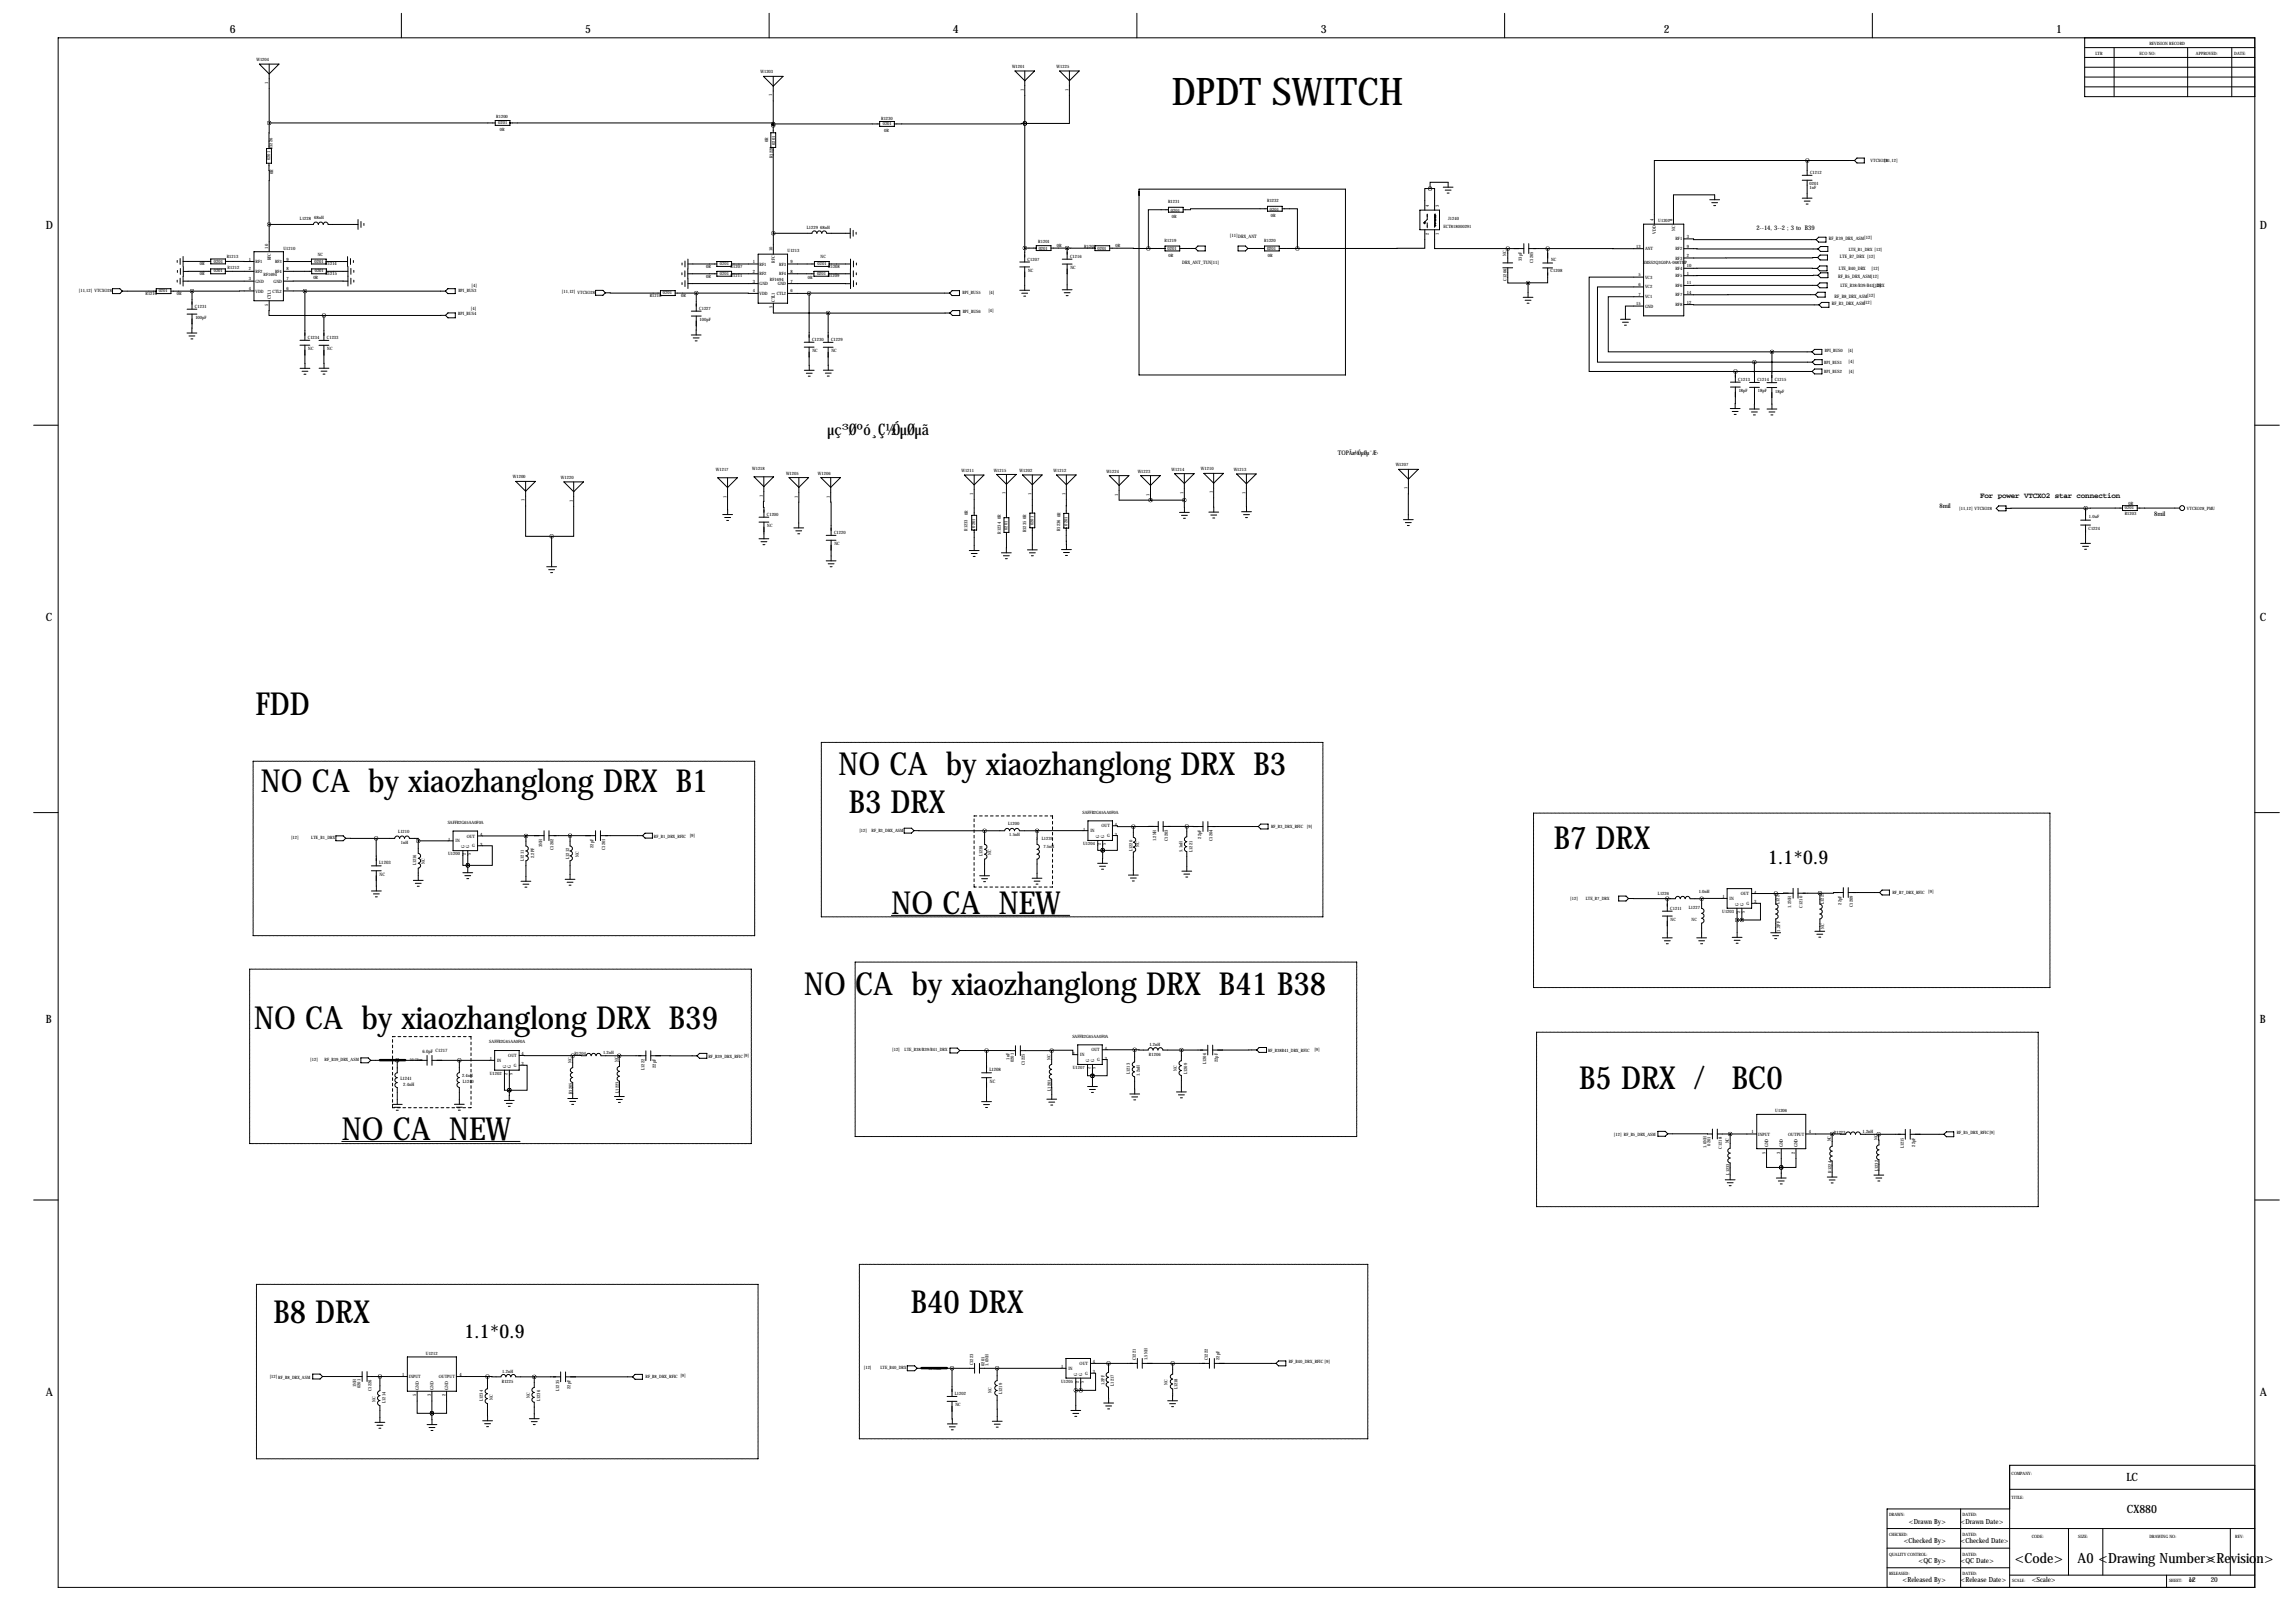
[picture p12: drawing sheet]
<svg xmlns="http://www.w3.org/2000/svg" width="1189mm" height="841mm" viewBox="0 0 1189 841" stroke-linecap="round" stroke-linejoin="round" font-family="sans-serif">
<defs><g id="words">
<text font-size="19.7" x="607" y="55">DPDT SWITCH</text>
<g font-size="16.5">
<text x="132" y="370">FDD</text>
<text x="434" y="401">NO CA by xiaozhanglong DRX B3</text>
<text x="135" y="410">NO CA by xiaozhanglong DRX B1</text>
<text x="440" y="421">B3 DRX</text>
<text x="805" y="440">B7 DRX</text>
<text x="462" y="474">NO CA NEW</text>
<text x="417" y="515">NO CA by xiaozhanglong DRX B41 B38</text>
<text x="132" y="533">NO CA by xiaozhanglong DRX B39</text>
<text x="818" y="564">B5 DRX /</text>
<text x="897" y="564">BC0</text>
<text x="177" y="591">NO CA NEW</text>
<text x="472" y="680">B40 DRX</text>
<text x="142" y="685">B8 DRX</text>
</g>
<g font-size="9.9">
<text x="916" y="447">1.1*0.9</text>
<text x="241" y="693">1.1*0.9</text>
</g>
<text font-size="8.2" x="428" y="226">µç³Øºó¸Ç½ÓµØµã</text>
<g font-size="7.3">
<text x="1044" y="810">&lt;Code&gt;</text>
<text x="1076" y="810">A0 &lt;Drawing Number&gt;</text>
<text x="1143" y="810">&lt;Revision&gt;</text>
</g>
<g font-size="5.9">
<text x="119" y="17">6</text>
<text x="303" y="17">5</text>
<text x="494" y="17">4</text>
<text x="684" y="17">3</text>
<text x="862" y="17">2</text>
<text x="1065" y="17">1</text>
<text x="24" y="119">D</text>
<text x="1171" y="119">D</text>
<text x="24" y="322">C</text>
<text x="1171" y="322">C</text>
<text x="24" y="530">B</text>
<text x="1171" y="530">B</text>
<text x="24" y="723">A</text>
<text x="1171" y="723">A</text>
<text x="1101" y="767">LC</text>
<text x="1102" y="784">CX880</text>
</g>
<text font-size="4" x="1026" y="258">For power VTCXO2 star connection</text>
<g font-size="3.6">
<text x="989" y="789">&lt;Drawn By&gt;</text>
<text x="1016" y="789">&lt;Drawn Date&gt;</text>
<text x="986" y="799">&lt;Checked By&gt;</text>
<text x="1016" y="799">&lt;Checked Date&gt;</text>
<text x="994" y="810">&lt;QC By&gt;</text>
<text x="1016" y="810">&lt;QC Date&gt;</text>
<text x="986" y="820">&lt;Released By&gt;</text>
<text x="1016" y="820">&lt;Release Date&gt;</text>
<text x="1052" y="820">&lt;Scale&gt;</text>
<text x="1134" y="820">12</text>
<text x="1145" y="820">20</text>
</g>
<g font-size="3.3">
<text x="910" y="119">2--14, 3--2 ; 3 to B39</text>
<text x="693" y="235">TOPÃæ½ÓµØµ¯Æ¬</text>
<text x="1005" y="263">8mil</text>
<text x="1116" y="267">8mil</text>
</g>
<g font-size="2.4">
<text x="637" y="123">[11]DRX_ANT</text>
<text x="947" y="124">RF_B39_DRX_ASM[12]</text>
<text x="612" y="137">DRX_ANT_TUN[11]</text>
<text x="953" y="134">LTE_B7_DRX [12]</text>
<text x="952" y="144">RF_B5_DRX_ASM[12]</text>
<text x="953" y="140">LTE_B40_DRX</text>
<text x="970" y="140">[12]</text>
<text x="953" y="149">LTE_B38/B39/B41_DRX</text>
<text x="970" y="149">[12]</text>
<text x="950" y="154">RF_B8_DRX_ASM[12]</text>
<text x="949" y="158">RF_B3_DRX_ASM</text>
<text x="965" y="158">[12]</text>
<text x="196" y="448">L1203</text>
<text x="197" y="454">NC</text>
<text x="219" y="546">6.0pF C1217</text>
<text x="513" y="555">L1208</text>
<text x="207" y="559">L1241</text>
<text x="209" y="562">2.4nH</text>
<text x="513" y="561">NC</text>
</g>
<g font-size="2.3">
<text x="1113" y="23">REVISION RECORD</text>
<text x="1085" y="28">LTR</text>
<text x="1108" y="28">ECO NO:</text>
<text x="1138" y="28">APPROVED:</text>
<text x="1157" y="28">DATE:</text>
<text x="133" y="32">W1204</text>
<text x="524" y="35">W1201</text>
<text x="547" y="35">W1225</text>
<text x="394" y="38">W1203</text>
<text x="139" y="44" transform="rotate(-90 139 44)">1</text>
<text x="530" y="47" transform="rotate(-90 530 47)">1</text>
<text x="553" y="47" transform="rotate(-90 553 47)">1</text>
<text x="400" y="50" transform="rotate(-90 400 50)">1</text>
<text x="257" y="61">R1200</text>
<text x="258" y="64">0201</text>
<text x="456" y="62">R1230</text>
<text x="457" y="65">0201</text>
<text x="259" y="68">0R</text>
<text x="458" y="68">0R</text>
<text x="141" y="77" transform="rotate(-90 141 77)">R1226</text>
<text x="398" y="74" transform="rotate(-90 398 74)">0R</text>
<text x="402" y="75" transform="rotate(-90 402 75)">0201</text>
<text x="140" y="83" transform="rotate(-90 140 83)">0201</text>
<text x="400" y="82" transform="rotate(-90 400 82)">R1228</text>
<text x="969" y="84">VTCXO28</text>
<text x="976" y="84">[11,12]</text>
<text x="141" y="90" transform="rotate(-90 141 90)">0R</text>
<text x="937" y="96">0201</text>
<text x="938" y="90">C1212</text>
<text x="937" y="98">1nF</text>
<text x="605" y="105">R1231</text>
<text x="656" y="105">R1232</text>
<text x="740" y="107" transform="rotate(-90 740 107)">4</text>
<text x="745" y="107" transform="rotate(-90 745 107)">3</text>
<text x="155" y="114">L1228</text>
<text x="163" y="114">68nH</text>
<text x="607" y="110">0201</text>
<text x="607" y="113">0R</text>
<text x="658" y="109">0201</text>
<text x="658" y="112">0R</text>
<text x="418" y="119">L1229</text>
<text x="425" y="118">68nH</text>
<text x="748" y="118">ECT818000291</text>
<text x="750" y="114">J1240</text>
<text x="856" y="115" transform="rotate(-90 856 115)">4</text>
<text x="859" y="115">U1201</text>
<text x="866" y="115" transform="rotate(-90 866 115)">8</text>
<text x="868" y="120" transform="rotate(-90 868 120)">NC</text>
<text x="538" y="126">R1201</text>
<text x="603" y="125">R1219</text>
<text x="655" y="125">R1220</text>
<text x="740" y="122" transform="rotate(-90 740 122)">2</text>
<text x="745" y="122" transform="rotate(-90 745 122)">1</text>
<text x="858" y="121" transform="rotate(-90 858 121)">VDD</text>
<text x="868" y="125">RF1</text>
<text x="874" y="123">3</text>
<text x="139" y="129" transform="rotate(-90 139 129)">10</text>
<text x="147" y="129">U1210</text>
<text x="400" y="130" transform="rotate(-90 400 130)">10</text>
<text x="408" y="131">U1213</text>
<text x="538" y="130">0201</text>
<text x="547" y="128">0R</text>
<text x="562" y="128">R1202</text>
<text x="569" y="130">0201</text>
<text x="578" y="128">0R</text>
<text x="605" y="130">0201</text>
<text x="656" y="130">0201</text>
<text x="848" y="128">13</text>
<text x="852" y="130">ANT</text>
<text x="868" y="130">RF2</text>
<text x="874" y="128">9</text>
<text x="958" y="130">LTE_B1_DRX [12]</text>
<text x="104" y="137">0R</text>
<text x="111" y="136">0201</text>
<text x="117" y="134">R1213</text>
<text x="129" y="135">1</text>
<text x="132" y="136">RF1</text>
<text x="140" y="135" transform="rotate(-90 140 135)">RFC</text>
<text x="142" y="136">RF3</text>
<text x="148" y="135">9</text>
<text x="163" y="136">0201</text>
<text x="165" y="133">NC</text>
<text x="168" y="137">R1214</text>
<text x="373" y="137">0201</text>
<text x="390" y="136">1</text>
<text x="393" y="138">RF1</text>
<text x="401" y="136" transform="rotate(-90 401 136)">RFC</text>
<text x="404" y="138">RF3</text>
<text x="409" y="136">9</text>
<text x="423" y="137">0201</text>
<text x="425" y="134">NC</text>
<text x="532" y="135">C1207</text>
<text x="554" y="133">C1216</text>
<text x="605" y="133">0R</text>
<text x="657" y="133">0R</text>
<text x="780" y="132" transform="rotate(-90 780 132)">NC</text>
<text x="788" y="135" transform="rotate(-90 788 135)">33pF</text>
<text x="794" y="136" transform="rotate(-90 794 136)">C1205</text>
<text x="803" y="135">NC</text>
<text x="851" y="137">XMSS2Q3G0PA-068TMP</text>
<text x="868" y="134">RF3</text>
<text x="874" y="133">2</text>
<text x="104" y="143">0R</text>
<text x="111" y="141">0201</text>
<text x="118" y="139">R1212</text>
<text x="129" y="140">2</text>
<text x="132" y="141">RF2</text>
<text x="136" y="143">RF1694</text>
<text x="142" y="141">RF4</text>
<text x="148" y="140">8</text>
<text x="163" y="141">0201</text>
<text x="169" y="142">R1215</text>
<text x="366" y="139">0R</text>
<text x="366" y="144">0R</text>
<text x="373" y="142">0201</text>
<text x="378" y="139">R1207</text>
<text x="378" y="144">R1211</text>
<text x="390" y="141">2</text>
<text x="393" y="143">RF2</text>
<text x="404" y="143">RF4</text>
<text x="409" y="141">8</text>
<text x="423" y="142">0201</text>
<text x="429" y="144">R1209</text>
<text x="429" y="139">R1208</text>
<text x="533" y="141">NC</text>
<text x="555" y="139">NC</text>
<text x="803" y="141">C1208</text>
<text x="849" y="143">5</text>
<text x="868" y="140">RF4</text>
<text x="868" y="144">RF5</text>
<text x="874" y="138">10</text>
<text x="874" y="142">1</text>
<text x="129" y="145">3</text>
<text x="132" y="146">GND</text>
<text x="142" y="146">GND</text>
<text x="148" y="145">7</text>
<text x="162" y="144">0R</text>
<text x="244" y="149">[4]</text>
<text x="390" y="146">3</text>
<text x="393" y="148">GND</text>
<text x="399" y="145">RF1694</text>
<text x="403" y="148">GND</text>
<text x="409" y="146">7</text>
<text x="419" y="144">0R</text>
<text x="780" y="145" transform="rotate(-90 780 145)">C1206</text>
<text x="849" y="148">6</text>
<text x="852" y="144">VC3</text>
<text x="852" y="149">VC2</text>
<text x="868" y="149">RF6</text>
<text x="874" y="147">11</text>
<text x="41" y="151">[11,12] VTCXO28</text>
<text x="75" y="153">R1216</text>
<text x="82" y="151">0201</text>
<text x="92" y="153">0R</text>
<text x="129" y="150">4</text>
<text x="132" y="152">VDD</text>
<text x="140" y="155" transform="rotate(-90 140 155)">CTL1</text>
<text x="141" y="152">CTL2</text>
<text x="148" y="150">6</text>
<text x="237" y="151">BPI_BUS3</text>
<text x="291" y="152">[11,12] VTCXO28</text>
<text x="337" y="154">R1210</text>
<text x="343" y="152">0201</text>
<text x="353" y="154">0R</text>
<text x="390" y="151">4</text>
<text x="393" y="153">VDD</text>
<text x="402" y="153">CTL2</text>
<text x="409" y="151">6</text>
<text x="499" y="152">BPI_BUS5</text>
<text x="512" y="152">[4]</text>
<text x="849" y="153">7</text>
<text x="852" y="155">VC1</text>
<text x="868" y="153">RF7</text>
<text x="874" y="152">14</text>
<text x="101" y="159">C1231</text>
<text x="139" y="158" transform="rotate(-90 139 158)">5</text>
<text x="244" y="161">[4]</text>
<text x="362" y="160">C1227</text>
<text x="400" y="160" transform="rotate(-90 400 160)">5</text>
<text x="401" y="156" transform="rotate(-90 401 156)">CTL1</text>
<text x="512" y="162">[4]</text>
<text x="848" y="158">15</text>
<text x="852" y="159">GND</text>
<text x="868" y="159">RF8</text>
<text x="874" y="157">12</text>
<text x="101" y="165">100pF</text>
<text x="237" y="163">BPI_BUS4</text>
<text x="362" y="166">100pF</text>
<text x="499" y="162">BPI_BUS6</text>
<text x="159" y="175">C1234</text>
<text x="169" y="176">C1233</text>
<text x="421" y="177">C1230</text>
<text x="431" y="177">C1229</text>
<text x="160" y="181">NC</text>
<text x="170" y="181">NC</text>
<text x="421" y="182">NC</text>
<text x="431" y="182">NC</text>
<text x="945" y="183">BPI_BUS0</text>
<text x="957" y="182">[4]</text>
<text x="945" y="188">BPI_BUS1</text>
<text x="958" y="188">[4]</text>
<text x="900" y="197">C1213</text>
<text x="910" y="197">C1214</text>
<text x="919" y="197">C1215</text>
<text x="945" y="193">BPI_BUS2</text>
<text x="958" y="193">[4]</text>
<text x="901" y="203">18pF</text>
<text x="911" y="203">18pF</text>
<text x="920" y="203">18pF</text>
<text x="371" y="244">W1217</text>
<text x="390" y="244">W1218</text>
<text x="407" y="246">W1205</text>
<text x="424" y="246">W1206</text>
<text x="498" y="245">W1211</text>
<text x="515" y="244">W1215</text>
<text x="528" y="244">W1202</text>
<text x="546" y="244">W1212</text>
<text x="573" y="245">W1224</text>
<text x="589" y="245">W1223</text>
<text x="607" y="244">W1214</text>
<text x="622" y="244">W1210</text>
<text x="639" y="244">W1213</text>
<text x="723" y="242">W1207</text>
<text x="266" y="248">W1200</text>
<text x="291" y="248">W1220</text>
<text x="376" y="258" transform="rotate(-90 376 258)">1</text>
<text x="395" y="257" transform="rotate(-90 395 257)">1</text>
<text x="413" y="258" transform="rotate(-90 413 258)">1</text>
<text x="430" y="258" transform="rotate(-90 430 258)">1</text>
<text x="504" y="256" transform="rotate(-90 504 256)">1</text>
<text x="521" y="256" transform="rotate(-90 521 256)">1</text>
<text x="534" y="256" transform="rotate(-90 534 256)">1</text>
<text x="552" y="256" transform="rotate(-90 552 256)">1</text>
<text x="579" y="257" transform="rotate(-90 579 257)">1</text>
<text x="595" y="257" transform="rotate(-90 595 257)">1</text>
<text x="613" y="256" transform="rotate(-90 613 256)">1</text>
<text x="628" y="256" transform="rotate(-90 628 256)">1</text>
<text x="645" y="256" transform="rotate(-90 645 256)">1</text>
<text x="729" y="253" transform="rotate(-90 729 253)">1</text>
<text x="272" y="260" transform="rotate(-90 272 260)">1</text>
<text x="297" y="260" transform="rotate(-90 297 260)">1</text>
<text x="1101" y="264">0201</text>
<text x="1103" y="261">0R</text>
<text x="397" y="267">C1200</text>
<text x="501" y="267" transform="rotate(-90 501 267)">0R</text>
<text x="518" y="269" transform="rotate(-90 518 269)">0R</text>
<text x="532" y="269" transform="rotate(-90 532 269)">0R</text>
<text x="549" y="268" transform="rotate(-90 549 268)">0R</text>
<text x="1015" y="264">[11,12] VTCXO28</text>
<text x="1082" y="268">1.0uF</text>
<text x="1101" y="267">R1203</text>
<text x="1133" y="264">VTCXO28_PMU</text>
<text x="397" y="273">NC</text>
<text x="501" y="275" transform="rotate(-90 501 275)">R1233</text>
<text x="505" y="273" transform="rotate(-90 505 273)">0201</text>
<text x="522" y="275" transform="rotate(-90 522 275)">0201</text>
<text x="532" y="276" transform="rotate(-90 532 276)">R1235</text>
<text x="535" y="272" transform="rotate(-90 535 272)">0201</text>
<text x="549" y="275" transform="rotate(-90 549 275)">R1236</text>
<text x="553" y="272" transform="rotate(-90 553 272)">0201</text>
<text x="1082" y="274">C1224</text>
<text x="432" y="277">C1220</text>
<text x="518" y="276" transform="rotate(-90 518 276)">R1234</text>
<text x="432" y="282">NC</text>
<text x="561" y="422">SAFFB2G65AA0F0A</text>
<text x="206" y="432">L1210</text>
<text x="232" y="427">SAFFB2G65AA0F0A</text>
<text x="445" y="431">[12]</text>
<text x="451" y="431">RF_B3_DRX_ASM</text>
<text x="522" y="428">L1200</text>
<text x="561" y="430">1</text>
<text x="565" y="431">IN</text>
<text x="571" y="429">OUT</text>
<text x="578" y="428">4</text>
<text x="658" y="429">RF_B3_DRX_RFIC</text>
<text x="677" y="429">[9]</text>
<text x="151" y="435">[12]</text>
<text x="161" y="435">LTE_B1_DRX</text>
<text x="208" y="437">1nH</text>
<text x="232" y="436">1</text>
<text x="236" y="436">IN</text>
<text x="242" y="434">OUT</text>
<text x="249" y="433">4</text>
<text x="339" y="434">RF_B1_DRX_RFIC</text>
<text x="357" y="433">[9]</text>
<text x="523" y="433">1.5nH</text>
<text x="540" y="435">L1239</text>
<text x="561" y="438">U1204</text>
<text x="569" y="434" transform="rotate(-90 569 434)">G</text>
<text x="570" y="438" transform="rotate(-90 570 438)">2</text>
<text x="572" y="434" transform="rotate(-90 572 434)">G</text>
<text x="573" y="438" transform="rotate(-90 573 438)">5</text>
<text x="574" y="434">G</text>
<text x="578" y="433">3</text>
<text x="599" y="436" transform="rotate(-90 599 436)">1.2NH</text>
<text x="605" y="436" transform="rotate(-90 605 436)">C1203</text>
<text x="622" y="434" transform="rotate(-90 622 434)">22pF</text>
<text x="628" y="436" transform="rotate(-90 628 436)">C1204</text>
<text x="232" y="443">U1200</text>
<text x="241" y="439" transform="rotate(-90 241 439)">G</text>
<text x="241" y="443" transform="rotate(-90 241 443)">2</text>
<text x="243" y="439" transform="rotate(-90 243 439)">G</text>
<text x="244" y="443" transform="rotate(-90 244 443)">5</text>
<text x="245" y="439">G</text>
<text x="249" y="438">3</text>
<text x="281" y="439" transform="rotate(-90 281 439)">3NH</text>
<text x="287" y="440" transform="rotate(-90 287 440)">C1202</text>
<text x="300" y="444" transform="rotate(-90 300 444)">NC</text>
<text x="307" y="439" transform="rotate(-90 307 439)">22pF</text>
<text x="313" y="440" transform="rotate(-90 313 440)">C1201</text>
<text x="509" y="444" transform="rotate(-90 509 444)">L1238</text>
<text x="513" y="443" transform="rotate(-90 513 443)">NC</text>
<text x="541" y="439">7.5nH</text>
<text x="587" y="441" transform="rotate(-90 587 441)">L1220</text>
<text x="590" y="439" transform="rotate(-90 590 439)">NC</text>
<text x="613" y="441" transform="rotate(-90 613 441)">5.1nH</text>
<text x="618" y="441" transform="rotate(-90 618 441)">L1221</text>
<text x="216" y="448" transform="rotate(-90 216 448)">L1216</text>
<text x="220" y="448" transform="rotate(-90 220 448)">NC</text>
<text x="271" y="446" transform="rotate(-90 271 446)">L1211</text>
<text x="277" y="445" transform="rotate(-90 277 445)">2.2PF</text>
<text x="295" y="445" transform="rotate(-90 295 445)">L1212</text>
<text x="813" y="466">[12]</text>
<text x="821" y="466">LTE_B7_DRX</text>
<text x="859" y="464">L1226</text>
<text x="880" y="463">1.0nH</text>
<text x="892" y="465">1</text>
<text x="896" y="466">IN</text>
<text x="902" y="464">OUT</text>
<text x="909" y="463">4</text>
<text x="909" y="468">3</text>
<text x="980" y="463">RF_B7_DRX_RFIC</text>
<text x="999" y="463">[9]</text>
<text x="865" y="471">C1211</text>
<text x="875" y="471">L1227</text>
<text x="892" y="473">U1203</text>
<text x="901" y="469" transform="rotate(-90 901 469)">G</text>
<text x="901" y="473" transform="rotate(-90 901 473)">2</text>
<text x="903" y="469" transform="rotate(-90 903 469)">G</text>
<text x="904" y="473" transform="rotate(-90 904 473)">5</text>
<text x="905" y="469">G</text>
<text x="922" y="468" transform="rotate(-90 922 468)">L1224</text>
<text x="928" y="470" transform="rotate(-90 928 470)">1.2NH</text>
<text x="934" y="470" transform="rotate(-90 934 470)">C1210</text>
<text x="945" y="468" transform="rotate(-90 945 468)">L1225</text>
<text x="954" y="469" transform="rotate(-90 954 469)">22pF</text>
<text x="960" y="470" transform="rotate(-90 960 470)">C1209</text>
<text x="865" y="477">NC</text>
<text x="876" y="477">NC</text>
<text x="922" y="483" transform="rotate(-90 922 483)">1.2PF</text>
<text x="945" y="481" transform="rotate(-90 945 481)">NC</text>
<text x="555" y="538">SAFFB2G65AA0F0A</text>
<text x="253" y="540">SAFFB2G65AA0F0A</text>
<text x="462" y="544">[12]</text>
<text x="469" y="544">LTE_B38/B39/B41_DRX</text>
<text x="565" y="545">OUT</text>
<text x="572" y="544">4</text>
<text x="595" y="542">1.2nH</text>
<text x="657" y="545">RF_B38B41_DRX_RFIC</text>
<text x="681" y="545">[9]</text>
<text x="161" y="550">[12]</text>
<text x="168" y="550">RF_B39_DRX_ASM</text>
<text x="254" y="549">1</text>
<text x="258" y="550">IN</text>
<text x="263" y="547">OUT</text>
<text x="270" y="547">4</text>
<text x="270" y="552">3</text>
<text x="296" y="551" transform="rotate(-90 296 551)">NC</text>
<text x="298" y="546">R1204</text>
<text x="312" y="546">1.2nH</text>
<text x="320" y="550" transform="rotate(-90 320 550)">NC</text>
<text x="367" y="548">RF_B39_DRX_RFIC[9]</text>
<text x="523" y="549" transform="rotate(-90 523 549)">1nF</text>
<text x="525" y="550" transform="rotate(-90 525 550)">0201</text>
<text x="531" y="552" transform="rotate(-90 531 552)">C1225</text>
<text x="544" y="549" transform="rotate(-90 544 549)">NC</text>
<text x="556" y="546">1</text>
<text x="560" y="547">IN</text>
<text x="564" y="550" transform="rotate(-90 564 550)">G</text>
<text x="567" y="550" transform="rotate(-90 567 550)">G</text>
<text x="568" y="550">G</text>
<text x="572" y="549">3</text>
<text x="595" y="547">R1206</text>
<text x="625" y="551" transform="rotate(-90 625 551)">L1206</text>
<text x="631" y="550" transform="rotate(-90 631 550)">22pF</text>
<text x="254" y="557">U1202</text>
<text x="262" y="553" transform="rotate(-90 262 553)">G</text>
<text x="263" y="557" transform="rotate(-90 263 557)">2</text>
<text x="265" y="553" transform="rotate(-90 265 553)">G</text>
<text x="265" y="557" transform="rotate(-90 265 557)">5</text>
<text x="266" y="553">G</text>
<text x="334" y="554" transform="rotate(-90 334 554)">L1222</text>
<text x="340" y="553" transform="rotate(-90 340 553)">22pF</text>
<text x="556" y="554">U1207</text>
<text x="565" y="554" transform="rotate(-90 565 554)">2</text>
<text x="568" y="554" transform="rotate(-90 568 554)">5</text>
<text x="585" y="556" transform="rotate(-90 585 556)">L1213</text>
<text x="591" y="557" transform="rotate(-90 591 557)">1.2nH</text>
<text x="610" y="555" transform="rotate(-90 610 555)">NC</text>
<text x="615" y="556" transform="rotate(-90 615 556)">L1209</text>
<text x="239" y="558">2.4nH</text>
<text x="240" y="561">L1240</text>
<text x="296" y="567" transform="rotate(-90 296 567)">R1205</text>
<text x="321" y="566" transform="rotate(-90 321 566)">L1223</text>
<text x="544" y="565" transform="rotate(-90 544 565)">L1201</text>
<text x="920" y="576">U1206</text>
<text x="907" y="587">1</text>
<text x="937" y="587">4</text>
<text x="950" y="587">R1223</text>
<text x="965" y="587">1.2nH</text>
<text x="1014" y="588">RF_B5_DRX_RFIC[9]</text>
<text x="836" y="588">[12] RF_B5_DRX_ASM</text>
<text x="886" y="593" transform="rotate(-90 886 593)">0201</text>
<text x="896" y="592" transform="rotate(-90 896 592)">NC</text>
<text x="911" y="588">INPUT</text>
<text x="926" y="588">OUTPUT</text>
<text x="948" y="591" transform="rotate(-90 948 591)">NC</text>
<text x="973" y="591" transform="rotate(-90 973 591)">NC</text>
<text x="992" y="594" transform="rotate(-90 992 594)">22pF</text>
<text x="884" y="595" transform="rotate(-90 884 595)">1.0NH</text>
<text x="892" y="595" transform="rotate(-90 892 595)">C1218</text>
<text x="915" y="598" transform="rotate(-90 915 598)">5</text>
<text x="916" y="594" transform="rotate(-90 916 594)">GND</text>
<text x="922" y="598" transform="rotate(-90 922 598)">3</text>
<text x="924" y="594" transform="rotate(-90 924 594)">GND</text>
<text x="930" y="598" transform="rotate(-90 930 598)">2</text>
<text x="931" y="594" transform="rotate(-90 931 594)">GND</text>
<text x="986" y="595" transform="rotate(-90 986 595)">L1215</text>
<text x="896" y="608" transform="rotate(-90 896 608)">L1233</text>
<text x="949" y="607" transform="rotate(-90 949 607)">R1224</text>
<text x="973" y="607" transform="rotate(-90 973 607)">L1232</text>
<text x="221" y="702">U1212</text>
<text x="504" y="707" transform="rotate(-90 504 707)">C1223</text>
<text x="510" y="707" transform="rotate(-90 510 707)">0201</text>
<text x="512" y="707" transform="rotate(-90 512 707)">1.0NH</text>
<text x="559" y="707">OUT</text>
<text x="566" y="706">4</text>
<text x="588" y="705" transform="rotate(-90 588 705)">C1221</text>
<text x="594" y="704" transform="rotate(-90 594 704)">1.5NH</text>
<text x="626" y="705" transform="rotate(-90 626 705)">C1222</text>
<text x="632" y="704" transform="rotate(-90 632 704)">22pF</text>
<text x="668" y="706">RF_B40_DRX_RFIC [9]</text>
<text x="140" y="714">[12] RF_B8_DRX_ASM</text>
<text x="208" y="713">1</text>
<text x="212" y="714">INPUT</text>
<text x="227" y="714">OUTPUT</text>
<text x="238" y="713">4</text>
<text x="260" y="711">1.2nH</text>
<text x="334" y="714">RF_B8_DRX_RFIC [9]</text>
<text x="448" y="709">[12]</text>
<text x="456" y="709">LTE_B40_DRX</text>
<text x="550" y="709">1</text>
<text x="553" y="710">IN</text>
<text x="558" y="713" transform="rotate(-90 558 713)">G</text>
<text x="561" y="713" transform="rotate(-90 561 713)">G</text>
<text x="562" y="712">G</text>
<text x="566" y="711">3</text>
<text x="185" y="718" transform="rotate(-90 185 718)">1NH</text>
<text x="187" y="719" transform="rotate(-90 187 719)">0201</text>
<text x="217" y="720" transform="rotate(-90 217 720)">GND</text>
<text x="225" y="720" transform="rotate(-90 225 720)">GND</text>
<text x="232" y="720" transform="rotate(-90 232 720)">GND</text>
<text x="260" y="716">R1225</text>
<text x="296" y="720" transform="rotate(-90 296 720)">22pF</text>
<text x="550" y="716">U1205</text>
<text x="559" y="716" transform="rotate(-90 559 716)">2</text>
<text x="561" y="716" transform="rotate(-90 561 716)">5</text>
<text x="572" y="718" transform="rotate(-90 572 718)">1.2PF</text>
<text x="577" y="718" transform="rotate(-90 577 718)">L1217</text>
<text x="605" y="717" transform="rotate(-90 605 717)">NC</text>
<text x="610" y="720" transform="rotate(-90 610 720)">L1218</text>
<text x="193" y="721" transform="rotate(-90 193 721)">C1226</text>
<text x="216" y="723" transform="rotate(-90 216 723)">5</text>
<text x="223" y="723" transform="rotate(-90 223 723)">3</text>
<text x="231" y="723" transform="rotate(-90 231 723)">2</text>
<text x="250" y="726" transform="rotate(-90 250 726)">L1234</text>
<text x="255" y="725" transform="rotate(-90 255 725)">NC</text>
<text x="274" y="724" transform="rotate(-90 274 724)">NC</text>
<text x="280" y="726" transform="rotate(-90 280 726)">L1236</text>
<text x="290" y="720" transform="rotate(-90 290 720)">L1235</text>
<text x="495" y="723">L1202</text>
<text x="514" y="721" transform="rotate(-90 514 721)">NC</text>
<text x="519" y="722" transform="rotate(-90 519 722)">L1219</text>
<text x="195" y="726" transform="rotate(-90 195 726)">NC</text>
<text x="200" y="727" transform="rotate(-90 200 727)">L1214</text>
<text x="495" y="728">NC</text>
<text x="1042" y="764">COMPANY:</text>
<text x="1042" y="777">TITLE:</text>
<text x="979" y="785">DRAWN:</text>
<text x="1017" y="785">DATED:</text>
<text x="979" y="796">CHECKED:</text>
<text x="1017" y="796">DATED:</text>
<text x="1052" y="797">CODE:</text>
<text x="1077" y="797">SIZE:</text>
<text x="1113" y="797">DRAWING NO:</text>
<text x="1158" y="797">REV:</text>
<text x="979" y="806">QUALITY CONTROL:</text>
<text x="1017" y="806">DATED:</text>
<text x="979" y="816">RELEASED:</text>
<text x="1017" y="816">DATED:</text>
<text x="1042" y="820">SCALE:</text>
<text x="1124" y="820">SHEET:</text>
<text x="1134" y="820">OF</text>
</g>
<g font-size="2">
<text x="212" y="550">50 Ohm</text>
<text x="481" y="709">50 Ohm</text>
</g>
</g></defs>
<g fill="none" stroke="#000" stroke-width=".52">
<path d="M30 20h1138v802h-1138zM208 7v13M398 7v13M589 7v13M779 7v13M970 7v13M1080 20v30h88M134 33h11l-6 5zM139 33v31M395 40h11l-5 5zM401 40v29M526 37h10l-5 5z"/>
<path d="M531 37v92M549 37h10l-5 5zM554 37v27h-23M1080 35h88M1080 25h88M1080 30h88M1080 40h88M1095 25v25M1133 25v25M1156 25v25M1080 45h88M138 77h3v8h-3z"/>
<path d="M139 64v13M139 64h118M257 62h7v3h-7zM264 64h136l1 1M399 69h3v7h-3zM401 76v45M401 65h.1M401 64h55M456 63h7v2h-7zM531 64h-68M531 64h.1M139 85v31"/>
<path d="M590 98h107v96h-107zM741 98h-3v11M741 98h2v11M748 97h5M749 98h3M750 97v-3h-9v4M934 91h5M934 93h5M936 93v10M936 83v8M936 83h-79v33M936 83h25"/>
<path d="M962 82h4v2h-4l-1-1zM139 116h23a1.3 1.3 0 0 1 2-1 1.3 1.3 0 0 1 1 1 1.3 1.3 0 0 1 1-1 1.3 1.3 0 0 1 1 1 1.3 1.3 0 0 1 2-1 1.3 1.3 0 0 1 1 1h15M139 116v14M185 114v5M187 115v3M189 116v1M440 118v5M442 119v3M605 109h-10v20M605 107h8v3h-8zM657 108h-40v1h-4M657 107h7v2h-7z"/>
<path d="M664 108h8v21M736 109h10v10h-10zM738 115h.1M738 119v10h-66M738 115v1M739 111v3l-1 1v1M739 115v3M743 119v10h38M743 111v7M744 116h-1M744 115l-1 1M744 114l-1 1"/>
<path d="M744 113l-1 1M744 113h-1M744 112l-1 1M744 111l-1 1M744 111h-1M744 117h-1M744 116l-1 1M750 100h1M851 116h21v48h-21zM886 103h5M887 105h3M888 107h1"/>
<path d="M888 103v-2h-21v15M934 103h5M935 104h3M936 106h1M92 135v1M93 134v3M93 139v3M95 135h14M95 133v5M95 138v5M109 139h8v3h-8zM109 134h8v3h-8z"/>
<path d="M117 135h15M132 130h15v26h-15zM147 135h14M161 134h8v3h-8zM161 139h8v3h-8zM169 135h11M180 133v5M180 138v10M182 134v3M182 139v3M183 135v1M353 136v1"/>
<path d="M355 135v3M356 137h15M356 134v15M371 135h8v3h-8zM379 137h14M393 132h15v25h-15zM401 121h20a1.3 1.3 0 0 1 1-1 1.3 1.3 0 0 1 1 1 1.3 1.3 0 0 1 1-1 1.3 1.3 0 0 1 2 1 1.3 1.3 0 0 1 1-1 1.3 1.3 0 0 1 1 1h12M401 121v11M408 137h14M422 135h8v3h-8zM430 137h11M441 134v15"/>
<path d="M442 135v3M443 120v1M444 136v1M528 136h5M528 138h5M531 138v12M531 129v7M531 129h6M537 127h7v3h-7zM544 129h9M550 134h5M550 137h5"/>
<path d="M553 129h14M553 129v5M553 137v13M567 127h8v3h-8zM575 129h20M595 129h9M604 127h7v3h-7zM611 129h8M619 129l2-2h3v3h-3zM641 127h4l1 2-1 1h-4zM646 129h9M655 127h8v3h-8z"/>
<path d="M663 129h9M779 139h5M779 136h5M781 139v8h11M781 129h8M781 129v7M789 126v5M792 129h10M792 126v5M799 139h5M799 136h5M802 129h49"/>
<path d="M802 139v7l-10 1M802 129v7M872 129h70M872 139h69M872 124h69M941 124l1-1h4v2h-4zM942 133l-70 1M943 138h3v2h-3l-2-1zM943 132h4v3h-4l-1-2zM943 128h4v2h-4l-1-1zM58 150h4l1 1-1 1h-4zM63 151h18"/>
<path d="M81 150h8v2h-8zM89 151h10M92 145v1M92 140v1M93 144v3M95 146h37M95 143v5M99 151v9M109 141h-14M117 141h15M132 151h-33M139 156v7h29"/>
<path d="M147 146h33M147 151h11M147 141h14M158 151h73M158 151v25M169 141h11M182 144v3M183 140v1M183 145v1M231 151l1-1h4v2h-4zM309 150h3l2 2-2 1h-3zM314 152h28"/>
<path d="M342 151h8v2h-8zM350 152h11M353 141v1M353 146v1M355 140v3M355 145v3M356 142h15M356 147h37M361 152h32M361 152v9M371 141h8v2h-8zM379 142h14"/>
<path d="M401 157v5h28M408 147h33M408 142h14M408 152h11M419 152v25M422 141h7v2h-7zM429 142h12M442 140v3M442 145v3M444 141v1M444 146v1M492 152h-73"/>
<path d="M493 151h4v2h-4l-1-1zM528 150h5M529 152h3M530 153h1M550 150h5M551 152h3M552 153h1M789 154h5M790 156h3M791 157h1M792 147v7M851 154h-18v28h85"/>
<path d="M851 149h-23v39h81M851 144h-28v48h76M851 159h-9v6M872 158h70M940 153h-68M941 148h-69M941 148l2-1h4v2h-4zM942 151h3v3h-3l-2-1zM942 143h-70M942 143l1-2h4v3h-4zM942 158l2-1h3v2h-3zM97 172h5"/>
<path d="M97 160h5M97 163h5M98 174h3M99 176h1M99 163v9M155 179h5M155 176h5M158 179v12M165 176h5M165 179h5M168 179v12M168 163v13"/>
<path d="M231 163h-63M231 163l1-1h4v3h-4zM358 174h5M358 161h5M358 164h5M359 175h3M360 177h1M361 164v10M417 180h5M417 177h5M419 180v12M426 177h6"/>
<path d="M426 180h6M429 162h63M429 180v12M429 162v15M493 161h4v2h-4l-1-1zM839 165h6M840 167h4M842 168h1M155 191h6M156 192h4M157 194h1M165 191h5"/>
<path d="M166 192h3M167 194h1M417 192h5M418 193h3M419 195h1M427 192h5M428 193h3M429 195h1M896 198h5M899 192v6M899 192h40M906 198h5"/>
<path d="M909 188v10M909 188h30M915 198h5M918 182v16M918 182h21M939 188l1-2h4v3h-4zM940 181h4v3h-4l-1-2zM940 191h4v3h-4l-1-2zM896 212h5M896 200h5M897 213h3M898 215h1"/>
<path d="M899 200v12M906 212h5M906 201h5M907 213h3M908 215h1M909 201v11M915 201h5M915 212h5M916 213h3M917 215h1M918 201v11M17 220h13"/>
<path d="M1168 220h13M267 249h10l-5 5zM272 249v29h14M292 250h10l-5 5zM297 250v28h-11M372 247h10l-5 6zM377 247v20M391 247h10l-5 5zM396 247v21M409 247h10l-5 5zM414 247v26M425 247h10l-5 5z"/>
<path d="M430 247l1 30M500 246h10l-5 5zM505 246v21M516 246h10l-5 5zM521 246v22M530 246h10l-5 5zM535 246v20M547 246h10l-5 5zM552 246v20M575 246h10l-5 5zM580 246v13h34M591 246h10l-5 5z"/>
<path d="M596 259h.1M596 246v13M608 245h11l-5 5zM614 245v14M614 259v6M624 245h10l-5 5zM629 245v20M641 245h10l-5 6zM646 245v20M725 243h10l-5 5zM730 243v26M286 278v16"/>
<path d="M374 267h5M375 268h3M376 270h1M393 268h5M393 270h5M393 279h5M396 270v9M411 273h5M412 275h3M413 276h1M428 277h5M428 280h5"/>
<path d="M431 280v11M503 267h3v8h-3zM505 275v10M520 268h3v8h-3zM521 276v10M534 266h2v7h-2zM535 273v12M551 266h3v8h-3zM552 274v11M611 265h5M612 267h3M613 268h1"/>
<path d="M626 265h5M627 267h3M628 268h1M643 265h5M644 267h3M645 268h1M727 269h5M728 271h3M729 272h1M1034 263l1-1h4v3h-4zM1078 272h5M1078 269h5"/>
<path d="M1080 272v9M1080 263h-41M1080 263v6M1100 263h-20M1100 262h7v2h-7zM1107 263h22M283 294h5M284 295h3M285 297h1M394 281h3M395 282h1M428 291h5"/>
<path d="M429 292h3M430 294h1M502 285h5M503 287h3M504 288h1M519 286h5M520 288h3M521 289h1M532 285h5M533 286h3M534 288h1M550 285h5"/>
<path d="M551 286h3M552 288h1M1078 281h5M1079 283h3M1080 285h1M17 421h13M174 433h4l1 1-1 1h-4zM179 434h16M195 434h9a1.3 1.3 0 0 1 2-1 1.3 1.3 0 0 1 1 1 1.3 1.3 0 0 1 1-1 1.3 1.3 0 0 1 2 1 1.3 1.3 0 0 1 1-1 1.3 1.3 0 0 1 1 1h5v2M195 434v14M217 436v6a1.3 1.3 0 0 1 1 1 1.3 1.3 0 0 1-1 2 1.3 1.3 0 0 1 1 1 1.3 1.3 0 0 1-1 1 1.3 1.3 0 0 1 1 1 1.3 1.3 0 0 1-1 2v6M217 436h18"/>
<path d="M235 430h12v11h-12zM247 433h25M247 438h8v10h-13M272 433v5a1.4 1.4 0 0 1 2 2 1.3 1.3 0 0 1-2 1 1.3 1.3 0 0 1 2 1 1.3 1.3 0 0 1-2 1 1.4 1.4 0 0 1 2 2 1.3 1.3 0 0 1-2 1v10M282 433h-10M282 430v5M284 433h25M284 430v5M295 433v5a1.4 1.4 0 0 1 2 2 1.3 1.3 0 0 1-2 1 1.3 1.3 0 0 1 2 1 1.3 1.3 0 0 1-2 1 1.4 1.4 0 0 1 2 2 1.3 1.3 0 0 1-2 1v9M309 430v5M311 433h22M311 430v5"/>
<path d="M334 432h4v2h-4l-1-1zM468 429h4l1 1-1 2h-4zM473 430h37M510 430v7a1.3 1.3 0 0 1 1 2 1.3 1.3 0 0 1-1 1 1.3 1.3 0 0 1 1 1 1.3 1.3 0 0 1-1 1 1.3 1.3 0 0 1 1 2 1.3 1.3 0 0 1-1 1v9M510 430h10M520 430a1.3 1.3 0 0 1 2-1 1.3 1.3 0 0 1 1 1M523 430a1.3 1.3 0 0 1 1-1 1.3 1.3 0 0 1 2 1M526 430a1.3 1.3 0 0 1 1-1 1.3 1.3 0 0 1 1 1h9M537 430v7a1.3 1.3 0 0 1 1 2 1.3 1.3 0 0 1-1 1 1.3 1.3 0 0 1 1 1 1.3 1.3 0 0 1-1 1 1.3 1.3 0 0 1 1 2 1.3 1.3 0 0 1-1 1v10M564 430h-27M564 425h12v10h-12zM569 435v5h2"/>
<path d="M571 435v5M576 433h3v7h-8M576 428h11M587 428v6M587 439a1.3 1.3 0 0 1 1 1 1.3 1.3 0 0 1-1 1v12M587 436a1.3 1.3 0 0 1 1 2 1.3 1.3 0 0 1-1 1M587 434a1.3 1.3 0 0 1 1 1 1.3 1.3 0 0 1-1 1M600 428h-13M600 426v5M603 428h12M603 426v5M615 428v5a1.3 1.3 0 0 0-1 2 1.3 1.3 0 0 0 1 1 1.3 1.3 0 0 0-1 1 1.3 1.3 0 0 0 1 2 1.3 1.3 0 0 0-1 1 1.3 1.3 0 0 0 1 1v10"/>
<path d="M615 428h8M623 426v5M626 428h26M626 426v5M653 427h4v2h-4l-1-1zM1168 421h13M192 448h5M192 451h5M195 451v10M214 456h5M215 458h3M216 459h1"/>
<path d="M240 441v7h2M240 452h5M241 454h3M242 455h1M242 448h.1M242 441v11M270 456h5M271 458h3M272 460h1M293 455h5M294 457h3M295 459h1"/>
<path d="M507 454h6M509 455h3M510 457h1M535 455h5M536 456h3M537 458h1M569 447h5M570 449h3M571 450h1M571 440h.1M571 440v7M585 453h5"/>
<path d="M586 455h3M587 456h1M612 451h5M613 453h3M614 454h1M955 460v5M957 460v5M192 461h6M193 463h3M194 465h1M462 474h92M839 464h3l2 1-2 2h-3z"/>
<path d="M844 465h20M861 472h5M861 475h5M864 465l4 1M864 465v7M864 475v11M868 465a1.3 1.3 0 0 1 1-1 1.3 1.3 0 0 1 1 2M870 465a1.3 1.3 0 0 1 2-1 1.3 1.3 0 0 1 1 2M873 465a1.3 1.3 0 0 1 1-1 1.3 1.3 0 0 1 1 2h6M881 466v5a1.3 1.3 0 0 1 2 1 1.3 1.3 0 0 1-2 1 1.3 1.3 0 0 1 2 1 1.4 1.4 0 0 1-2 2 1.3 1.3 0 0 1 2 1 1.3 1.3 0 0 1-2 1v8M895 465l-14 1M895 460h12v10h-12z"/>
<path d="M900 470v7M900 477v9M900 477h2M902 470v7M907 468h5v9h-10M907 463h13M920 463v5M920 468a1.3 1.3 0 0 1 1 2 1.3 1.3 0 0 1-1 1M920 471a1.3 1.3 0 0 1 1 1 1.3 1.3 0 0 1-1 1M920 473a1.3 1.3 0 0 1 1 2 1.3 1.3 0 0 1-1 1v7M929 463h-9M929 460v5"/>
<path d="M931 463h12M931 460v5M943 463v5a1.3 1.3 0 0 1 1 2 1.3 1.3 0 0 1-1 1 1.3 1.3 0 0 1 1 1 1.3 1.3 0 0 1-1 1 1.3 1.3 0 0 1 1 2 1.3 1.3 0 0 1-1 1v6M955 462l-12 1M957 462h17M975 461h4v3h-4l-1-2zM861 486h5M862 487h3M863 489h1M879 486h5M880 487h3M881 489h1"/>
<path d="M897 486h5M898 487h3M899 489h1M917 483h5M918 485h3M919 486h1M940 482h5M941 484h3M942 485h1M187 548h4l1 1-1 1h-4zM192 549h29M206 549v7a1.3 1.3 0 0 0-1 1 1.3 1.3 0 0 0 1 1 1.3 1.3 0 0 0-1 1 1.3 1.3 0 0 0 1 2 1.3 1.3 0 0 0-1 1 1.3 1.3 0 0 0 1 1"/>
<path d="M221 547v5M224 547v5M224 549h32M238 549v7a1.3 1.3 0 0 0-1 1 1.3 1.3 0 0 0 1 1 1.3 1.3 0 0 0-1 1 1.3 1.3 0 0 0 1 2 1.3 1.3 0 0 0-1 1 1.3 1.3 0 0 0 1 1v9M256 544h13v10h-13zM261 554v11h3M264 554v11M269 552h4v13h-9M269 547h28M297 547h7a1.3 1.3 0 0 1 1-1 1.3 1.3 0 0 1 1 1 1.3 1.3 0 0 1 1-1 1.3 1.3 0 0 1 2 1 1.3 1.3 0 0 1 1-1 1.3 1.3 0 0 1 1 1h24M297 547v6a1.3 1.3 0 0 0-2 1 1.4 1.4 0 0 0 2 2 1.3 1.3 0 0 0-2 1 1.3 1.3 0 0 0 2 1 1.3 1.3 0 0 0-2 1 1.4 1.4 0 0 0 2 2v8M321 547v5a1.3 1.3 0 0 0-1 2 1.3 1.3 0 0 0 1 1"/>
<path d="M321 557a1.3 1.3 0 0 0-1 2 1.3 1.3 0 0 0 1 1M321 555a1.3 1.3 0 0 0-1 1 1.3 1.3 0 0 0 1 1M321 560v8M335 544v5M337 547h24M337 544v5M362 546h4v2h-4l-1-1zM492 543h4l1 1-1 1h-4zM497 544h14M509 556h5M509 558h5M511 544h15"/>
<path d="M511 544v12M511 558v13M526 542v5M529 544h16M529 542v5M545 544v7a1.3 1.3 0 0 0-1 2 1.3 1.3 0 0 0 1 1 1.3 1.3 0 0 0-1 1 1.3 1.3 0 0 0 1 1 1.3 1.3 0 0 0-1 2 1.3 1.3 0 0 0 1 1v10M545 544h11v2h2M558 541h13v10h-13zM563 551v6h3M566 551v6M566 557h.1M566 557v6"/>
<path d="M571 549h3v8h-8M571 544h17M588 544h7a1.3 1.3 0 0 1 1-1 1.3 1.3 0 0 1 1 1 1.3 1.3 0 0 1 2-1 1.3 1.3 0 0 1 1 1 1.3 1.3 0 0 1 1-1 1.3 1.3 0 0 1 1 1h24M588 544v6a1.3 1.3 0 0 0-1 1 1.3 1.3 0 0 0 1 2 1.3 1.3 0 0 0-1 1 1.3 1.3 0 0 0 1 1 1.3 1.3 0 0 0-1 1 1.3 1.3 0 0 0 1 2v9M612 544v5a1.3 1.3 0 0 0-1 2 1.3 1.3 0 0 0 1 1 1.3 1.3 0 0 0-1 1 1.3 1.3 0 0 0 1 2 1.3 1.3 0 0 0-1 1 1.3 1.3 0 0 0 1 1v9M626 541v5M628 541v5M651 544h-23M651 544l1-1h4v2h-4zM203 572h5M204 574h3M205 575h1"/>
<path d="M206 563v9M235 572h5M236 574h3M237 575h1M261 570h5M262 572h3M263 573h1M264 565h.1M264 565v5M294 569h5M295 571h3M296 572h1"/>
<path d="M318 568h5M319 569h3M320 571h1M509 571h5M510 572h3M511 574h1M542 569h5M543 571h3M544 572h1M563 563h5M564 564h3M565 566h1"/>
<path d="M585 567h5M586 568h3M587 570h1M609 566h6M610 567h4M611 569h1M910 577h25v18h-25zM177 591h92M859 586h4l1 1-1 2h-4zM864 587h23M887 585v5M890 585v5"/>
<path d="M890 587h20M896 587v8a1.3 1.3 0 0 0-1 1 1.3 1.3 0 0 0 1 1 1.3 1.3 0 0 0-1 2 1.3 1.3 0 0 0 1 1 1.3 1.3 0 0 0-1 1 1.3 1.3 0 0 0 1 1v9M915 595v10h8M923 595v15M930 595v10h-7M935 587h14M949 587l7 1a1.3 1.3 0 0 1 1-2 1.4 1.4 0 0 1 2 2 1.3 1.3 0 0 1 1-2 1.3 1.3 0 0 1 1 2 1.3 1.3 0 0 1 1-2 1.4 1.4 0 0 1 2 2h23M949 587v7a1.3 1.3 0 0 0-1 1 1.3 1.3 0 0 0 1 1 1.3 1.3 0 0 0-1 2 1.3 1.3 0 0 0 1 1 1.3 1.3 0 0 0-1 1 1.3 1.3 0 0 0 1 1v9M973 588v5a1.3 1.3 0 0 0-1 1 1.3 1.3 0 0 0 1 2 1.3 1.3 0 0 0-1 1 1.3 1.3 0 0 0 1 1 1.3 1.3 0 0 0-1 1 1.3 1.3 0 0 0 1 2v8M987 585v5M990 588h17M990 585v5"/>
<path d="M1007 588l1-2h4v3h-4zM894 611h5M895 613h3M896 614h1M920 610h5M921 612h3M922 613h1M923 605h.1M947 610h5M948 611h3M949 613h1M971 609h5"/>
<path d="M972 610h3M973 612h1M17 622h13M1168 622h13M162 712h4l1 1-1 1h-4zM167 713h21M188 710v6M190 713h21M190 710v6M197 713v7a1.3 1.3 0 0 0-1 2 1.3 1.3 0 0 0 1 1 1.3 1.3 0 0 0-1 1 1.3 1.3 0 0 0 1 1 1.3 1.3 0 0 0-1 2 1.3 1.3 0 0 0 1 1v9M211 703h25v18h-25zM236 713h17"/>
<path d="M253 713h7a1.3 1.3 0 0 1 1-1 1.3 1.3 0 0 1 1 1 1.3 1.3 0 0 1 1-1 1.3 1.3 0 0 1 2 1 1.3 1.3 0 0 1 1-1 1.3 1.3 0 0 1 1 1h23M253 713v6a1.4 1.4 0 0 0-2 2 1.3 1.3 0 0 0 2 1M277 713v6a1.3 1.3 0 0 0-1 1 1.3 1.3 0 0 0 1 1 1.3 1.3 0 0 0-1 2 1.3 1.3 0 0 0 1 1 1.3 1.3 0 0 0-1 1 1.3 1.3 0 0 0 1 1v9M290 711v5M293 713h35M293 711v5M328 713l1-1h4v2h-4zM470 707h4l1 2-1 1h-4zM475 709h30M493 709v14M505 706v5M507 706v5"/>
<path d="M507 709h45M517 709v6a1.3 1.3 0 0 0-2 1 1.4 1.4 0 0 0 2 2 1.3 1.3 0 0 0-2 1 1.3 1.3 0 0 0 2 1 1.3 1.3 0 0 0-2 1 1.4 1.4 0 0 0 2 2v13M552 704h13v10h-13zM557 714v17M560 714v6M565 711h3v9h-8M565 706h24M574 706v5a1.3 1.3 0 0 0-1 1 1.3 1.3 0 0 0 1 1 1.3 1.3 0 0 0-1 2 1.3 1.3 0 0 0 1 1 1.3 1.3 0 0 0-1 1 1.3 1.3 0 0 0 1 1v9M589 704v5M592 706h35M592 704v5M607 706v6a1.3 1.3 0 0 0-1 1 1.3 1.3 0 0 0 1 1 1.3 1.3 0 0 0-1 2 1.3 1.3 0 0 0 1 1 1.3 1.3 0 0 0-1 1 1.3 1.3 0 0 0 1 1v7"/>
<path d="M627 704v5M629 706h32M629 704v5M662 705h4v2h-4l-1-1zM194 737h5M195 738h3M196 740h1M216 721v11h8M221 738h5M222 739h3M224 732v6M224 732h.1"/>
<path d="M224 721v11M231 721v11h-7M250 736h5M251 737h3M252 739h1M253 722a1.3 1.3 0 0 0-2 1 1.3 1.3 0 0 0 2 1 1.4 1.4 0 0 0-2 2 1.3 1.3 0 0 0 2 1v9M274 735h5M275 736h3M276 738h1M491 723h5M491 726h5M491 738h5"/>
<path d="M492 739h3M493 726v12M514 736h5M515 738h3M516 739h1M555 731h5M556 732h3M557 734h1M557 720h3M572 727h5M573 728h3M574 730h1"/>
<path d="M605 726h5M606 727h3M607 729h1M223 741h1M493 741h1M1168 759h-127v63M1041 771h127M978 792h190M1016 782v40M1041 782h-63v40M1072 792v24M1089 792v24"/>
<path d="M1155 792v24M978 802h63M978 812h63M1041 816h127M1122 816v6"/>
<circle cx="1130" cy="263" r="1.3"/>
</g>
<g fill="none" stroke="#000" stroke-width=".52" stroke-dasharray=".4 .4">
<path d="M131 394h260M391 394v91M425 385h260M685 385v90M794 421h268M1062 421v91M425 475v-90M685 475h-260M131 485v-91M391 485h-260M443 498h260M703 498v91"/>
<path d="M129 502h260M389 502v90M794 512v-91M1062 512h-268M796 535h260M1056 535v90M129 592v-90M389 592h-260M443 589v-91M703 589h-260M796 625v-90M1056 625h-260"/>
<path d="M445 655h264M709 655v90M133 665h260M393 665v91M133 756v-91M393 756h-260M445 745v-90M709 745h-264"/>
</g>
<path d="M197 549h13M477 709h13" fill="none" stroke="#000" stroke-width="1.3"/>
<path d="M505 423h40M545 423v36M505 459v-36M545 459h-40M203 537h41M244 537v37M203 574v-37M244 574h-41" fill="none" stroke="#000" stroke-width=".52" stroke-dasharray="1.4 1.4"/>
<path d="M791 147a.5 .5 0 0 0 1 0 .5 .5 0 0 0-1 0zM516 709a.5 .5 0 0 0 1 0 .5 .5 0 0 0-1 0zM881 466a.5 .5 0 0 0 1 0 .5 .5 0 0 0-1 0zM607 706a.5 .5 0 0 0 1 0 .5 .5 0 0 0-1 0zM252 713a.5 .5 0 0 0 1 0 .5 .5 0 0 0-1 0zM99 151a.5 .5 0 0 0 1 0 .5 .5 0 0 0-1 0zM400 64a.5 .5 0 0 0 1 0 .5 .5 0 0 0-1 0zM400 65a.5 .5 0 0 0 1 0 .5 .5 0 0 0-1 0zM139 64a.5 .5 0 0 0 1 0 .5 .5 0 0 0-1 0zM613 259a.5 .5 0 0 0 1 0 .5 .5 0 0 0-1 0zM272 433a.5 .5 0 0 0 1 0 .5 .5 0 0 0-1 0z" fill="#000" stroke="#000" stroke-width="2"/>
<use href="#words"/>
</svg>
